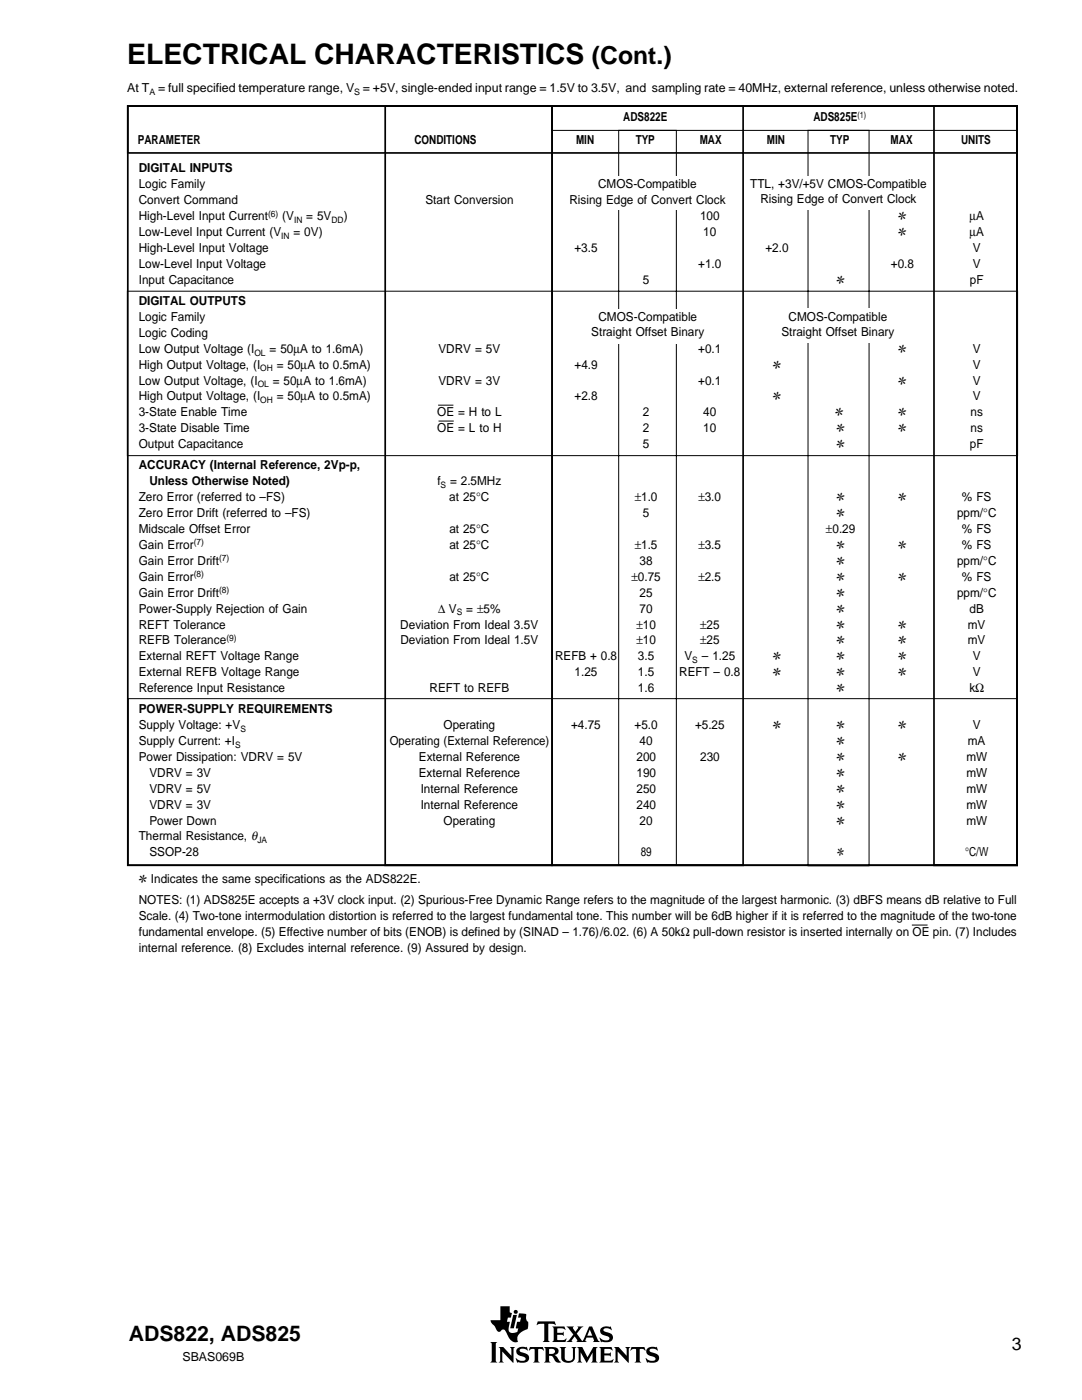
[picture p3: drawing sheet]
<svg xmlns="http://www.w3.org/2000/svg" width="216mm" height="279mm" viewBox="0 0 216 279" stroke-linecap="round" stroke-linejoin="round" font-family="sans-serif">
<defs><g id="words">
<text font-size="5.6" x="25.4" y="12.7">ELECTRICAL CHARACTERISTICS</text>
<text font-size="4.9" x="118.1" y="12.7">(Cont.)</text>
<text font-size="4.2" x="25.7" y="267.7">ADS822, ADS825</text>
<text font-size="3.5" x="201.9" y="269.4">3</text>
<g font-size="2.5">
<text x="25.4" y="18.3">At T</text>
<text x="31.6" y="18.3">= full specified temperature range, V = +5V, single-ended input range = 1.5V to 3.5V, and sampling rate = 40MHz, external reference, unless otherwise noted.</text>
<text x="27.5" y="28.7">PARAMETER</text>
<text x="82.7" y="28.7">CONDITIONS</text>
<text x="114.9" y="28.7">MIN</text>
<text x="124.4" y="24.2">ADS822E</text>
<text x="126.8" y="28.7">TYP</text>
<text x="139.6" y="28.7">MAX</text>
<text x="153" y="28.7">MIN</text>
<text x="162.3" y="24.2">ADS825E</text>
<text x="165.7" y="28.7">TYP</text>
<text x="177.7" y="28.7">MAX</text>
<text x="191.8" y="28.7">UNITS</text>
<text x="27.7" y="34.4">DIGITAL INPUTS</text>
<text x="27.7" y="37.6">Logic Family</text>
<text x="27.7" y="40.8">Convert Command</text>
<text x="84.9" y="40.8">Start Conversion</text>
<text x="113.6" y="40.6">Rising Edge of Convert Clock</text>
<text x="119.3" y="37.5">CMOS-Compatible</text>
<text x="149.7" y="37.4">TTL, +3V/+5V CMOS-Compatible</text>
<text x="151.7" y="40.6">Rising Edge of Convert Clock</text>
<text x="27.7" y="47.1">Low-Level Input Current (V</text>
<text x="27.7" y="43.9">High-Level Input Current</text>
<text x="56.3" y="43.9">(V</text>
<text x="58.6" y="47.1">= 0V)</text>
<text x="61.1" y="43.9">= 5V</text>
<text x="68.6" y="43.9">)</text>
<text x="139.7" y="43.9">100</text>
<text x="140.3" y="47.1">10</text>
<text x="179.2" y="43.9">✻</text>
<text x="179.2" y="47.1">✻</text>
<text x="193.4" y="43.9">µA</text>
<text x="193.4" y="47.1">µA</text>
<text x="27.7" y="50.3">High-Level Input Voltage</text>
<text x="27.7" y="53.5">Low-Level Input Voltage</text>
<text x="114.6" y="50.3">+3.5</text>
<text x="139.3" y="53.5">+1.0</text>
<text x="152.7" y="50.3">+2.0</text>
<text x="177.8" y="53.5">+0.8</text>
<text x="194.1" y="50.3">V</text>
<text x="194.1" y="53.5">V</text>
<text x="27.7" y="56.6">Input Capacitance</text>
<text x="128.3" y="56.6">5</text>
<text x="166.9" y="56.6">✻</text>
<text x="193.5" y="56.6">pF</text>
<text x="27.7" y="60.9">DIGITAL OUTPUTS</text>
<text x="27.7" y="64.1">Logic Family</text>
<text x="119.4" y="64">CMOS-Compatible</text>
<text x="157.4" y="64">CMOS-Compatible</text>
<text x="27.7" y="67.2">Logic Coding</text>
<text x="27.7" y="70.4">Low Output Voltage (I</text>
<text x="53.8" y="70.4">= 50µA to 1.6mA)</text>
<text x="87.5" y="70.4">VDRV = 5V</text>
<text x="118" y="67.1">Straight Offset Binary</text>
<text x="139.3" y="70.4">+0.1</text>
<text x="155.9" y="67.1">Straight Offset Binary</text>
<text x="179.2" y="70.4">✻</text>
<text x="194.1" y="70.4">V</text>
<text x="27.7" y="73.6">High Output Voltage, (I</text>
<text x="27.7" y="76.8">Low Output Voltage, (I</text>
<text x="54.4" y="76.8">= 50µA to 1.6mA)</text>
<text x="55.2" y="73.6">= 50µA to 0.5mA)</text>
<text x="87.5" y="76.8">VDRV = 3V</text>
<text x="114.6" y="73.6">+4.9</text>
<text x="139.3" y="76.8">+0.1</text>
<text x="154.2" y="73.6">✻</text>
<text x="179.2" y="76.8">✻</text>
<text x="194.1" y="76.8">V</text>
<text x="194.1" y="73.6">V</text>
<text x="27.7" y="79.9">High Output Voltage, (I</text>
<text x="27.7" y="83.1">3-State Enable Time</text>
<text x="55.2" y="79.9">= 50µA to 0.5mA)</text>
<text x="87.2" y="83.1">OE = H to L</text>
<text x="114.6" y="79.9">+2.8</text>
<text x="128.3" y="83.1">2</text>
<text x="140.3" y="83.1">40</text>
<text x="154.2" y="79.9">✻</text>
<text x="166.6" y="83.1">✻</text>
<text x="179.2" y="83.1">✻</text>
<text x="193.7" y="83.1">ns</text>
<text x="194.1" y="79.9">V</text>
<text x="27.7" y="86.3">3-State Disable Time</text>
<text x="27.7" y="89.5">Output Capacitance</text>
<text x="87.3" y="86.3">OE = L to H</text>
<text x="128.3" y="89.5">5</text>
<text x="128.3" y="86.3">2</text>
<text x="140.3" y="86.3">10</text>
<text x="166.9" y="86.3">✻</text>
<text x="166.9" y="89.5">✻</text>
<text x="179.2" y="86.3">✻</text>
<text x="193.5" y="89.5">pF</text>
<text x="193.7" y="86.3">ns</text>
<text x="27.7" y="93.7">ACCURACY (Internal Reference, 2Vp-p,</text>
<text x="27.7" y="100">Zero Error (referred to –FS)</text>
<text x="29.8" y="96.9">Unless Otherwise Noted)</text>
<text x="87.3" y="96.9">f</text>
<text x="89.7" y="100">at 25°C</text>
<text x="89.8" y="96.9">= 2.5MHz</text>
<text x="126.7" y="100">±1.0</text>
<text x="139.4" y="100">±3.0</text>
<text x="166.9" y="100">✻</text>
<text x="179.2" y="100">✻</text>
<text x="191.9" y="100">% FS</text>
<text x="27.7" y="106.4">Midscale Offset Error</text>
<text x="27.7" y="103.2">Zero Error Drift (referred to –FS)</text>
<text x="89.7" y="106.4">at 25°C</text>
<text x="128.3" y="103.2">5</text>
<text x="164.8" y="106.4">±0.29</text>
<text x="166.9" y="103.2">✻</text>
<text x="191" y="103.2">ppm/°C</text>
<text x="191.9" y="106.4">% FS</text>
<text x="27.7" y="112.7">Gain Error Drift</text>
<text x="27.7" y="109.6">Gain Error</text>
<text x="89.7" y="109.6">at 25°C</text>
<text x="126.7" y="109.6">±1.5</text>
<text x="127.6" y="112.7">38</text>
<text x="139.4" y="109.6">±3.5</text>
<text x="166.9" y="112.7">✻</text>
<text x="166.9" y="109.6">✻</text>
<text x="179.2" y="109.6">✻</text>
<text x="191" y="112.7">ppm/°C</text>
<text x="191.9" y="109.6">% FS</text>
<text x="27.7" y="115.9">Gain Error</text>
<text x="27.7" y="119.1">Gain Error Drift</text>
<text x="89.7" y="115.9">at 25°C</text>
<text x="126" y="115.9">±0.75</text>
<text x="127.6" y="119.1">25</text>
<text x="139.4" y="115.9">±2.5</text>
<text x="166.9" y="119.1">✻</text>
<text x="166.9" y="115.9">✻</text>
<text x="179.2" y="115.9">✻</text>
<text x="191" y="119.1">ppm/°C</text>
<text x="191.9" y="115.9">% FS</text>
<text x="27.7" y="122.3">Power-Supply Rejection of Gain</text>
<text x="27.7" y="125.4">REFT Tolerance</text>
<text x="79.9" y="125.4">Deviation From Ideal 3.5V</text>
<text x="87.4" y="122.3">∆ V</text>
<text x="93" y="122.3">= ±5%</text>
<text x="127" y="125.4">±10</text>
<text x="127.6" y="122.3">70</text>
<text x="139.7" y="125.4">±25</text>
<text x="166.9" y="122.3">✻</text>
<text x="166.9" y="125.4">✻</text>
<text x="179.2" y="125.4">✻</text>
<text x="193.1" y="125.4">mV</text>
<text x="193.5" y="122.3">dB</text>
<text x="27.7" y="131.8">External REFT Voltage Range</text>
<text x="27.7" y="128.6">REFB Tolerance</text>
<text x="79.9" y="128.6">Deviation From Ideal 1.5V</text>
<text x="110.8" y="131.8">REFB + 0.8</text>
<text x="127" y="128.6">±10</text>
<text x="127.3" y="131.8">3.5</text>
<text x="136.6" y="131.8">V</text>
<text x="139.7" y="128.6">±25</text>
<text x="140.1" y="131.8">– 1.25</text>
<text x="154.2" y="131.8">✻</text>
<text x="166.9" y="131.8">✻</text>
<text x="166.9" y="128.6">✻</text>
<text x="179.2" y="131.8">✻</text>
<text x="179.2" y="128.6">✻</text>
<text x="193.1" y="128.6">mV</text>
<text x="194.1" y="131.8">V</text>
<text x="27.7" y="135">External REFB Voltage Range</text>
<text x="114.6" y="135">1.25</text>
<text x="127.3" y="135">1.5</text>
<text x="135.6" y="135">REFT – 0.8</text>
<text x="154.2" y="135">✻</text>
<text x="166.9" y="135">✻</text>
<text x="179.2" y="135">✻</text>
<text x="194.1" y="135">V</text>
<text x="27.7" y="138.1">Reference Input Resistance</text>
<text x="27.7" y="142.3">POWER-SUPPLY REQUIREMENTS</text>
<text x="85.7" y="138.1">REFT to REFB</text>
<text x="127.3" y="138.1">1.6</text>
<text x="166.9" y="138.1">✻</text>
<text x="193.4" y="138.1">kΩ</text>
<text x="27.7" y="148.7">Supply Current: +I</text>
<text x="27.7" y="145.5">Supply Voltage: +V</text>
<text x="77.8" y="148.7">Operating (External Reference)</text>
<text x="88.5" y="145.5">Operating</text>
<text x="113.9" y="145.5">+4.75</text>
<text x="126.6" y="145.5">+5.0</text>
<text x="127.6" y="148.7">40</text>
<text x="138.7" y="145.5">+5.25</text>
<text x="154.2" y="145.5">✻</text>
<text x="166.9" y="145.5">✻</text>
<text x="166.9" y="148.7">✻</text>
<text x="179.2" y="145.5">✻</text>
<text x="193.1" y="148.7">mA</text>
<text x="194.1" y="145.5">V</text>
<text x="27.7" y="151.8">Power Dissipation: VDRV = 5V</text>
<text x="29.8" y="155">VDRV = 3V</text>
<text x="83.6" y="155">External Reference</text>
<text x="83.6" y="151.8">External Reference</text>
<text x="127" y="155">190</text>
<text x="127" y="151.8">200</text>
<text x="139.7" y="151.8">230</text>
<text x="166.9" y="151.8">✻</text>
<text x="166.9" y="155">✻</text>
<text x="179.2" y="151.8">✻</text>
<text x="192.8" y="151.8">mW</text>
<text x="192.8" y="155">mW</text>
<text x="29.8" y="158.2">VDRV = 5V</text>
<text x="29.8" y="161.4">VDRV = 3V</text>
<text x="83.9" y="158.2">Internal Reference</text>
<text x="83.9" y="161.4">Internal Reference</text>
<text x="127" y="158.2">250</text>
<text x="127" y="161.4">240</text>
<text x="166.9" y="158.2">✻</text>
<text x="166.9" y="161.4">✻</text>
<text x="192.8" y="158.2">mW</text>
<text x="192.8" y="161.4">mW</text>
<text x="27.7" y="167.7">Thermal Resistance, θ</text>
<text x="29.8" y="164.5">Power Down</text>
<text x="88.5" y="164.5">Operating</text>
<text x="127.6" y="164.5">20</text>
<text x="166.9" y="164.5">✻</text>
<text x="192.8" y="164.5">mW</text>
<text x="29.8" y="170.9">SSOP-28</text>
<text x="127.8" y="170.9">89</text>
<text x="167" y="170.9">✻</text>
<text x="192.6" y="170.9">°C/W</text>
<text x="27.7" y="176.2">✻ Indicates the same specifications as the ADS822E.</text>
<text x="27.7" y="180.4">NOTES: (1) ADS825E accepts a +3V clock input. (2) Spurious-Free Dynamic Range refers to the magnitude of the largest harmonic. (3) dBFS means dB relative to Full</text>
<text x="27.7" y="183.6">Scale. (4) Two-tone intermodulation distortion is referred to the largest fundamental tone. This number will be 6dB higher if it is referred to the magnitude of the two-tone</text>
<text x="27.7" y="186.8">fundamental envelope. (5) Effective number of bits (ENOB) is defined by (SINAD – 1.76)/6.02. (6) A 50kΩ pull-down resistor is inserted internally on OE pin. (7) Includes</text>
<text x="27.7" y="189.9">internal reference. (8) Excludes internal reference. (9) Assured by design.</text>
<text x="36.4" y="271.7">SBAS069B</text>
</g>
<g font-size="1.8">
<text x="29.8" y="18.9">A</text>
<text x="70.7" y="18.9">S</text>
<text x="171.1" y="23.5">(1)</text>
<text x="53.5" y="43.2">(6)</text>
<text x="56.1" y="47.7">IN</text>
<text x="58.7" y="44.5">IN</text>
<text x="66.1" y="44.5">DD</text>
<text x="50.8" y="71">OL</text>
<text x="51.4" y="77.3">OL</text>
<text x="51.9" y="74.1">OH</text>
<text x="51.9" y="80.5">OH</text>
<text x="87.9" y="97.4">S</text>
<text x="38.7" y="108.8">(7)</text>
<text x="43.7" y="112">(7)</text>
<text x="38.7" y="115.2">(8)</text>
<text x="43.7" y="118.4">(8)</text>
<text x="91.1" y="122.8">S</text>
<text x="45.2" y="127.9">(9)</text>
<text x="138.1" y="132.3">S</text>
<text x="46.9" y="149.3">S</text>
<text x="48" y="146.1">S</text>
<text x="51.4" y="168.3">JA</text>
</g>
</g></defs>
<g fill="#000">
<path d="M102.4 262.4h.7l-.6 2.7h-.7z" fill-rule="evenodd"/>
<path d="M99.8 260.7h1.9v1.2l.4 .1-.2 1h-.6l-.2 .8h.6l-.2 1.2a.74 .74 0 0 0 .6 1l1.1-.2 .2-.7h-.5l.3-1.3h.6l.2-.8h-.6l.2-.9 1.4 .2v.8l.1 .5 .3 .2v.9a.62 .62 0 0 1-.7 .8l-1.2 .8-.2 .5-.1 .6a.27 .27 0 0 1 .1 .3 .27 .27 0 0 1-.2 .2 2.06 2.06 0 0 1-2-1.7v-.2a.62 .62 0 0 0-.5-.6 .62 .62 0 0 0-.7 .3 .48 .48 0 0 1-.8-.2l-.3-.7-.8-.9-.1-.4h1.9z" fill-rule="evenodd"/>
<path d="M107.3 263.7h3.4l.2 .8-.7-.3-.8 .1v3.2l.3 .3h-1.4l.3-.4v-3.1l-.9-.1-.6 .3z" fill-rule="evenodd"/>
<path d="M110.2 264.7h2.4l.2 .7-.5-.3-1.1 .1v.8h1l.3-.2v.8l-.4-.2h-.9v1h1.3l.5-.3h.1l-.3 .7h-2.6l.3-.5v-2.1z" fill-rule="evenodd"/>
<path d="M113.1 264.7h1.4l-.2 .3 .5 .8 .6-.8-.2-.3h1.2l-.5 .4-.8 1.1 1.1 1.4 1.3-2.9h.6l1.2 2.7 .4 .4h-1.4l.2-.2-.2-.7h-1.3l-.2 .7 .2 .2h-2l.2-.3-.5-.8-.6 .8 .1 .3h-1.1l.5-.4 .8-1.1z" fill-rule="evenodd"/>
<path d="M119.9 265.1l.6-.3h1.2l.2-.1 .2 .8-.8-.4-.8 .1a.37 .37 0 0 0 0 .5 .37 .37 0 0 0 .4 .1 1.15 1.15 0 0 1 1.3 1.5l-.2 .3-.5 .2-1.4-.1-.2 .2-.3-.9 .7 .4 .8 .1a.44 .44 0 0 0 .5-.4 .44 .44 0 0 0-.5-.5 1.19 1.19 0 0 1-1.3-1.3z" fill-rule="evenodd"/>
<circle cx="102.9" cy="261.8" r=".41"/>
</g>
<path d="M117.7 265.3l.5 1.3h-1z" fill="#fff"/>
<g fill="#000">
<path d="M97.8 267.8h1.4l-.3 .3v3.5l.3 .3h-1.4l.3-.3v-3.4z" fill-rule="evenodd"/>
<path d="M99.5 268.8h.9l1.6 1.8v-1.4l-.2-.4h.9l-.2 .4v2.8l-2.3-2.3v1.9l.3 .3h-1l.3-.3v-2.4z" fill-rule="evenodd"/>
<path d="M103.3 269.1a1.89 1.89 0 0 1 1.7-.2l.1-.1 .2 .7-.5-.3h-.5a.38 .38 0 0 0-.6 .2 .38 .38 0 0 0 .3 .5 1.32 1.32 0 0 1 1.6 1.2l-.1 .3a1.04 1.04 0 0 1-1 .6h-.6a.44 .44 0 0 0-.7 0l-.3-.9 .1-.1 .7 .5 .7 .1 .4-.2a.43 .43 0 0 0 0-.5 .43 .43 0 0 0-.4-.2 1.16 1.16 0 0 1-1.3-1.4z" fill-rule="evenodd"/>
<path d="M105.7 268.8h2.6l.3 .7-.7-.3h-.4l-.1 .1v2.3l.3 .3h-1.3l.3-.5v-2.1l-.7-.1-.5 .3z" fill-rule="evenodd"/>
<path d="M108.6 268.8h1.7a.83 .83 0 0 1 1 .4 .83 .83 0 0 1-.2 1l-.5 .2 .5 .4 .6 .9 .3 .1-.2 .1a1.09 1.09 0 0 1-1.4-.9l-.3-.4h-.5v1l.2 .3h-1.2l.3-.5v-2.1z" fill-rule="evenodd"/>
<path d="M111.7 268.8h1.3l-.3 .4v1.8l.2 .4 .4 .2 .7-.1 .3-.5v-1.8l-.3-.4h1l-.3 .4v1.7a1.43 1.43 0 0 1-1.2 1.1 1.43 1.43 0 0 1-1.5-.9v-1.9z" fill-rule="evenodd"/>
<path d="M115.2 268.8h1l1 2.1 1.2-2.1h.8l-.3 .4v2.4l.3 .3h-1.2l.2-.3v-1.7l-1.2 2.1-1.1-2.1v1.6l.3 .4h-1l.3-.5v-2.1z" fill-rule="evenodd"/>
<path d="M119.6 268.8h2.4l.2 .7-.6-.3-1 .1v.8h.9l.4-.2v.8l-.3-.2h-1v1h1.3l.5-.3-.2 .7h-2.6l.3-.4v-2.3z" fill-rule="evenodd"/>
<path d="M122.5 268.8h.9l1.6 1.8v-1.4l-.2-.4h1l-.3 .4v2.8l-2.3-2.3v1.9l.3 .3h-1l.3-.3v-2.4z" fill-rule="evenodd"/>
<path d="M126 268.8h2.6l.2 .7-.5-.3-.7 .1v2.3l.3 .3h-1.3l.3-.3v-2.3l-.1-.1h-.4l-.6 .3z" fill-rule="evenodd"/>
<path d="M129.1 269.2a1.76 1.76 0 0 1 1.8-.3l.2-.1 .2 .7h-.1a1.26 1.26 0 0 0-1.2-.3h-.1a.34 .34 0 0 0-.3 .4 .34 .34 0 0 0 .4 .3 1.43 1.43 0 0 1 1.5 1.1v.3a1.01 1.01 0 0 1-1.1 .7l-1.1-.2-.2 .2-.3-.9 1.1 .5 .8-.2a.42 .42 0 0 0 .1-.4 .42 .42 0 0 0-.5-.3 1.21 1.21 0 0 1-1.3-1.2z" fill-rule="evenodd"/>
</g>
<path d="M109.6 269.2h.5a.52 .52 0 0 1 .6 .4 .52 .52 0 0 1-.5 .6h-.6z" fill-rule="evenodd" fill="#fff"/>
<path d="M110.2 21.3h92.7v4.7h-92.7zM123.5 26h11.5v146.6h-11.5zM161.2 26h12.2v146.8h-12.2zM25.4 58.1h177.6v32.8h-177.6zM87.4 80.9h3.1M87.5 84h3.1M25.6 139.4h177.3v33.2h-177.3zM181.9 184.6h3.2" fill="none" stroke="#000" stroke-width=".2"/>
<path d="M25.5 21.2h177.5v9.3h-177.5zM25.5 21.2h177.5v151.5h-177.5zM76.9 21.1h33.2v151.6h-33.2zM110.2 21.2h38.1v151.5h-38.1zM186.4 21.2h16.6v151.5h-16.6z" fill="none" stroke="#000" stroke-width=".34"/>
<g fill="#fff">
<path d="M151.9 35.1h32.8v6.7h-32.8z" fill-rule="evenodd"/>
<path d="M113.8 35.2h32.8v6.6h-32.8z" fill-rule="evenodd"/>
<path d="M150.9 61.5h32.8v6.9h-32.8z" fill-rule="evenodd"/>
<path d="M113 61.6h32.8v6.9h-32.8z" fill-rule="evenodd"/>
</g>
<use href="#words"/>
</svg>
